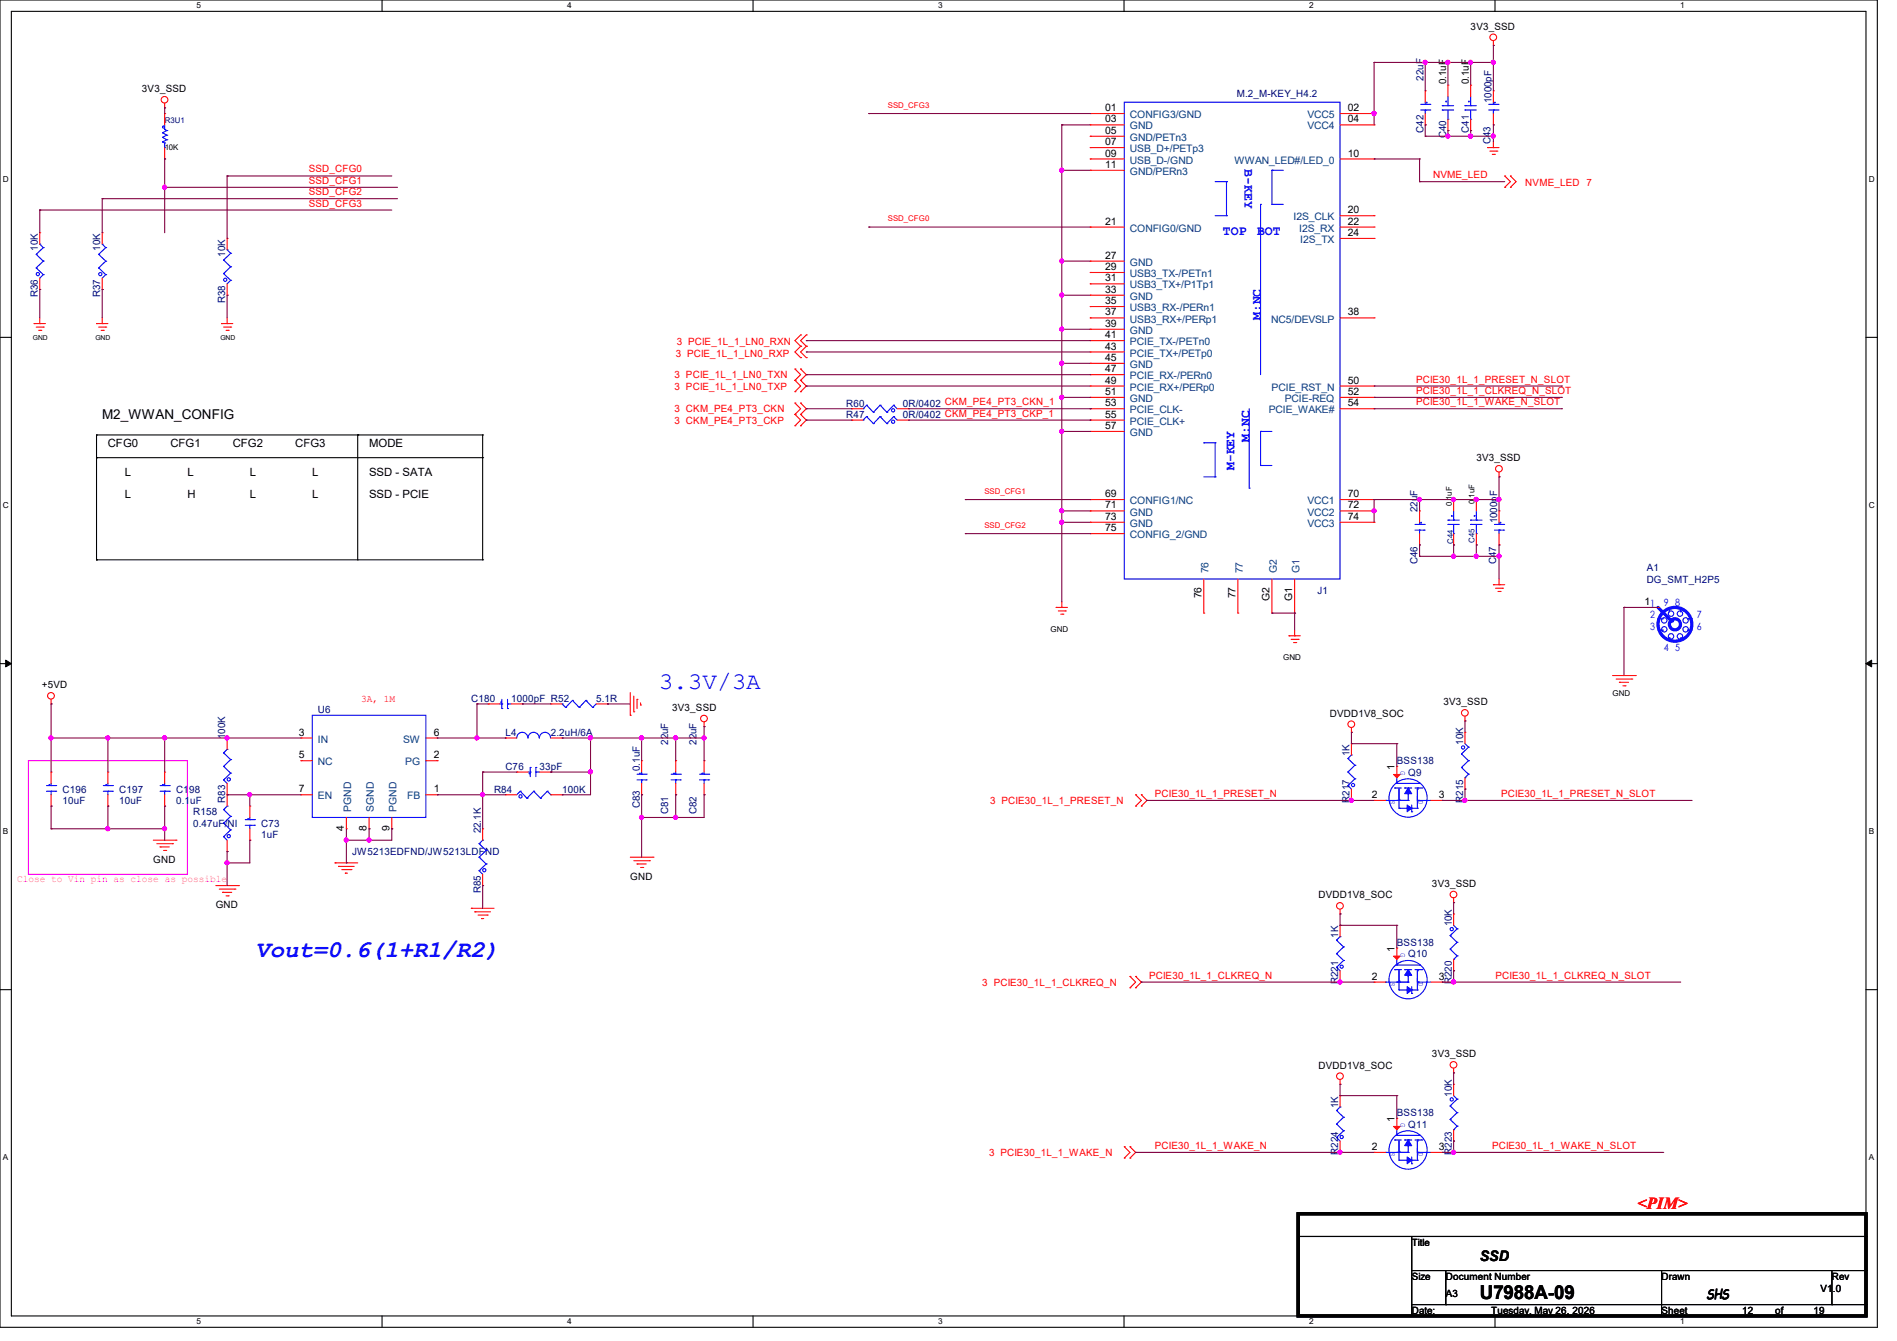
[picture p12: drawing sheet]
<svg xmlns="http://www.w3.org/2000/svg" width="297mm" height="210mm" viewBox="0 0 297 210" stroke-linecap="round" stroke-linejoin="round" font-family="sans-serif">
<defs><g id="words">
<g font-size="3.7" fill="#00f">
<text x="103.1" y="107.9">3.3V/3A</text>
<text x="40" y="149.8">Vout=0.6(1+R1/R2)</text>
</g>
<text font-size="3" x="231.7" y="203.5">U7988A-09</text>
<text font-size="2.6" fill="#f00" x="256.4" y="189.4">&lt;PIM&gt;</text>
<text font-size="2.3" x="231.7" y="197.5">SSD</text>
<g font-size="2.1" fill="#00f">
<text x="194.8" y="26.5" transform="rotate(90 194.8 26.5)">B-KEY</text>
<text x="191.5" y="36.7">TOP</text>
<text x="196.8" y="36.7">BOT</text>
<text x="197.4" y="50.1" transform="rotate(-90 197.4 50.1)">M:NC</text>
<text x="195.6" y="69.2" transform="rotate(-90 195.6 69.2)">M:NC</text>
<text x="193.3" y="73.6" transform="rotate(-90 193.3 73.6)">M-KEY</text>
</g>
<g font-size="2.1">
<text x="16" y="65.6">M2_WWAN_CONFIG</text>
<text x="267.3" y="203.4">SHS</text>
</g>
<g font-size="1.8">
<text x="16.9" y="70.1">CFG0</text>
<text x="26.7" y="70.1">CFG1</text>
<text x="36.4" y="70.1">CFG2</text>
<text x="46.2" y="70.1">CFG3</text>
<text x="57.8" y="70.1">MODE</text>
<text x="19.6" y="74.5">L</text>
<text x="29.3" y="74.5">L</text>
<text x="39.1" y="74.5">L</text>
<text x="48.9" y="74.5">L</text>
<text x="57.8" y="74.5">SSD - SATA</text>
<text x="19.6" y="78.1">L</text>
<text x="29.3" y="78.1">H</text>
<text x="39.1" y="78.1">L</text>
<text x="48.9" y="78.1">L</text>
<text x="57.8" y="78.1">SSD - PCIE</text>
</g>
<g font-size="1.6">
<text x="230.3" y="4.7">3V3_SSD</text>
<text x="22.2" y="14.4">3V3_SSD</text>
<text x="173" y="17.4">01</text>
<text x="211" y="17.4">02</text>
<text x="226.4" y="13.2" transform="rotate(-90 226.4 13.2)">0.1uF</text>
<text x="230" y="13.2" transform="rotate(-90 230 13.2)">0.1uF</text>
<text x="173" y="22.7">07</text>
<text x="173" y="21">05</text>
<text x="173" y="19.2">03</text>
<text x="211" y="19.2">04</text>
<text x="173" y="26.3">11</text>
<text x="173" y="24.5">09</text>
<text x="211" y="24.5">10</text>
<text x="173" y="35.2">21</text>
<text x="211" y="35.2">22</text>
<text x="211" y="33.4">20</text>
<text x="173" y="40.5">27</text>
<text x="211" y="37">24</text>
<text x="173" y="47.6">35</text>
<text x="173" y="45.8">33</text>
<text x="173" y="44.1">31</text>
<text x="173" y="42.3">29</text>
<text x="173" y="53">41</text>
<text x="173" y="51.2">39</text>
<text x="173" y="49.4">37</text>
<text x="211" y="49.4">38</text>
<text x="173" y="58.3">47</text>
<text x="173" y="56.5">45</text>
<text x="173" y="54.7">43</text>
<text x="173" y="65.4">55</text>
<text x="173" y="63.6">53</text>
<text x="173" y="61.8">51</text>
<text x="173" y="60.1">49</text>
<text x="211" y="63.6">54</text>
<text x="211" y="61.8">52</text>
<text x="211" y="60.1">50</text>
<text x="173" y="67.2">57</text>
<text x="173" y="77.9">69</text>
<text x="211" y="77.9">70</text>
<text x="231.1" y="72.2">3V3_SSD</text>
<text x="173" y="83.2">75</text>
<text x="173" y="81.4">73</text>
<text x="173" y="79.6">71</text>
<text x="211" y="81.4">74</text>
<text x="211" y="79.6">72</text>
<text x="188.1" y="93.7" transform="rotate(-90 188.1 93.7)">76</text>
<text x="193.4" y="93.7" transform="rotate(-90 193.4 93.7)">77</text>
<text x="198.8" y="94.1" transform="rotate(-90 198.8 94.1)">G2</text>
<text x="202.3" y="94.1" transform="rotate(-90 202.3 94.1)">G1</text>
<text x="257.5" y="94.7">11</text>
<text x="6.6" y="107.8">+5VD</text>
<text x="105.2" y="111.3">3V3_SSD</text>
<text x="208.2" y="112.2">DVDD1V8_SOC</text>
<text x="226" y="110.4">3V3_SSD</text>
<text x="46.8" y="115.2">3</text>
<text x="46.8" y="118.7">5</text>
<text x="67.9" y="118.7">2</text>
<text x="67.9" y="115.2">6</text>
<text x="46.8" y="124.1">7</text>
<text x="67.9" y="124.1">1</text>
<text x="214.8" y="125">2</text>
<text x="218.3" y="120.6" transform="rotate(-90 218.3 120.6)">1</text>
<text x="225.3" y="125">3</text>
<text x="53.8" y="130.1" transform="rotate(-90 53.8 130.1)">4</text>
<text x="57.4" y="130.1" transform="rotate(-90 57.4 130.1)">8</text>
<text x="61" y="130.1" transform="rotate(-90 61 130.1)">9</text>
<text x="24" y="135.1">GND</text>
<text x="98.7" y="137.8">GND</text>
<text x="33.8" y="142.2">GND</text>
<text x="206.4" y="140.7">DVDD1V8_SOC</text>
<text x="224.2" y="138.9">3V3_SSD</text>
<text x="218.3" y="149" transform="rotate(-90 218.3 149)">1</text>
<text x="214.8" y="153.4">2</text>
<text x="225.3" y="153.4">3</text>
<text x="206.4" y="167.3">DVDD1V8_SOC</text>
<text x="224.2" y="165.6">3V3_SSD</text>
<text x="218.3" y="175.7" transform="rotate(-90 218.3 175.7)">1</text>
<text x="214.8" y="180.1">2</text>
<text x="225.3" y="180.1">3</text>
<text x="221" y="195.1">Title</text>
<text x="221" y="200.4">Size</text>
<text x="226.4" y="200.4">Document Number</text>
<text x="226.4" y="203.1">A3</text>
<text x="260.1" y="200.4">Drawn</text>
<text x="285" y="202.4">V1</text>
<text x="286.8" y="200.4">Rev</text>
<text x="287" y="202.4">.0</text>
<text x="221" y="205.7">Date:</text>
<text x="233.5" y="205.7">Tuesday, May 26, 2026</text>
<text x="260.1" y="205.7">Sheet</text>
<text x="272.8" y="205.7">12</text>
<text x="277.9" y="205.7">of</text>
<text x="283.9" y="205.7">19</text>
</g>
<g font-size="1.6" fill="#000080">
<text x="193.6" y="15.1">M.2_M-KEY_H4.2</text>
<text x="222.8" y="12.6" transform="rotate(-90 222.8 12.6)">22uF</text>
<text x="233.5" y="16.2" transform="rotate(-90 233.5 16.2)">1000pF</text>
<text x="222.8" y="20.8" transform="rotate(-90 222.8 20.8)">C42</text>
<text x="226.4" y="21.7" transform="rotate(-90 226.4 21.7)">C40</text>
<text x="230" y="20.8" transform="rotate(-90 230 20.8)">C41</text>
<text x="233.3" y="22.6" transform="rotate(-90 233.3 22.6)">C43</text>
<text x="5.9" y="39.3" transform="rotate(-90 5.9 39.3)">10K</text>
<text x="15.7" y="39.3" transform="rotate(-90 15.7 39.3)">10K</text>
<text x="35.3" y="40.2" transform="rotate(-90 35.3 40.2)">10K</text>
<text x="5.9" y="46.6" transform="rotate(-90 5.9 46.6)">R36</text>
<text x="15.7" y="46.6" transform="rotate(-90 15.7 46.6)">R37</text>
<text x="35.3" y="47.5" transform="rotate(-90 35.3 47.5)">R38</text>
<text x="132.5" y="65.4">R47</text>
<text x="132.5" y="63.7">R60</text>
<text x="141.4" y="65.4">0R/0402 CKM_PE4_PT3_CKP_1</text>
<text x="141.4" y="63.7">0R/0402 CKM_PE4_PT3_CKN_1</text>
<text x="222" y="80.2" transform="rotate(-90 222 80.2)">22uF</text>
<text x="234.4" y="82" transform="rotate(-90 234.4 82)">1000pF</text>
<text x="222" y="88.3" transform="rotate(-90 222 88.3)">C46</text>
<text x="234.2" y="88.3" transform="rotate(-90 234.2 88.3)">C47</text>
<text x="257.8" y="89.5">A1</text>
<text x="206.2" y="93">J1</text>
<text x="257.8" y="91.2">DG_SMT_H2P5</text>
<text x="49.8" y="111.7">U6</text>
<text x="73.8" y="109.9">C180</text>
<text x="80" y="109.9">1000pF R52</text>
<text x="93.3" y="109.9">5.1R</text>
<text x="35.3" y="115.7" transform="rotate(-90 35.3 115.7)">100K</text>
<text x="79.1" y="115.2">L4</text>
<text x="86.2" y="115.2">2.2uH/6A</text>
<text x="104.6" y="116.6" transform="rotate(-90 104.6 116.6)">22uF</text>
<text x="109.1" y="116.6" transform="rotate(-90 109.1 116.6)">22uF</text>
<text x="211.3" y="118.4" transform="rotate(-90 211.3 118.4)">1K</text>
<text x="218.7" y="119.7">BSS138</text>
<text x="229.1" y="116.6" transform="rotate(-90 229.1 116.6)">10K</text>
<text x="9.8" y="124.1">C196</text>
<text x="9.8" y="125.9">10uF</text>
<text x="18.7" y="124.1">C197</text>
<text x="18.7" y="125.9">10uF</text>
<text x="27.6" y="124.1">C1</text>
<text x="27.6" y="125.9">0.1</text>
<text x="29.6" y="124.1">98</text>
<text x="29.8" y="125.9">uF</text>
<text x="35.3" y="125.7" transform="rotate(-90 35.3 125.7)">R83</text>
<text x="77.3" y="124.1">R84</text>
<text x="79.1" y="120.6">C76</text>
<text x="84.5" y="120.6">33pF</text>
<text x="88" y="124.1">100K</text>
<text x="100.2" y="120.7" transform="rotate(-90 100.2 120.7)">0.1uF</text>
<text x="211.3" y="125.7" transform="rotate(-90 211.3 125.7)">R217</text>
<text x="220.5" y="121.5">Q9</text>
<text x="229.1" y="125.7" transform="rotate(-90 229.1 125.7)">R215</text>
<text x="30.2" y="127.7">R158</text>
<text x="30.2" y="129.5">0.47uF/NI</text>
<text x="40.9" y="129.5">C73</text>
<text x="40.9" y="131.2">1uF</text>
<text x="75.3" y="130.5" transform="rotate(-90 75.3 130.5)">22.1K</text>
<text x="100.2" y="126.6" transform="rotate(-90 100.2 126.6)">C83</text>
<text x="104.6" y="127.5" transform="rotate(-90 104.6 127.5)">C81</text>
<text x="109.1" y="127.5" transform="rotate(-90 109.1 127.5)">C82</text>
<text x="55.1" y="133.9">JW5213EDFND/JW5213LDFND</text>
<text x="75.3" y="139.9" transform="rotate(-90 75.3 139.9)">R85</text>
<text x="209.5" y="146.9" transform="rotate(-90 209.5 146.9)">1K</text>
<text x="218.7" y="148.1">BSS138</text>
<text x="220.5" y="149.9">Q10</text>
<text x="227.3" y="145.1" transform="rotate(-90 227.3 145.1)">10K</text>
<text x="209.5" y="154.1" transform="rotate(-90 209.5 154.1)">R221</text>
<text x="227.3" y="154.1" transform="rotate(-90 227.3 154.1)">R220</text>
<text x="209.5" y="173.5" transform="rotate(-90 209.5 173.5)">1K</text>
<text x="227.3" y="171.7" transform="rotate(-90 227.3 171.7)">10K</text>
<text x="218.7" y="174.8">BSS138</text>
<text x="220.5" y="176.6">Q11</text>
<text x="209.5" y="180.8" transform="rotate(-90 209.5 180.8)">R224</text>
<text x="227.3" y="180.8" transform="rotate(-90 227.3 180.8)">R223</text>
</g>
<g font-size="1.6" fill="#004080">
<text x="176.9" y="23.8">USB_D+/PETp3</text>
<text x="176.9" y="22.1">GND/PETn3</text>
<text x="176.9" y="20.3">GND</text>
<text x="176.9" y="18.5">CONFIG3/GND</text>
<text x="204.7" y="20.3">VCC4</text>
<text x="204.7" y="18.5">VCC5</text>
<text x="176.9" y="27.4">GND/PERn3</text>
<text x="176.9" y="25.6">USB_D-/GND</text>
<text x="193.3" y="25.6">WWAN_LED#/LED_0</text>
<text x="202.5" y="34.5">I2S_CLK</text>
<text x="176.9" y="41.6">GND</text>
<text x="176.9" y="36.3">CONFIG0/GND</text>
<text x="203.4" y="36.3">I2S_RX</text>
<text x="203.6" y="38.1">I2S_TX</text>
<text x="176.9" y="46.9">GND</text>
<text x="176.9" y="45.2">USB3_TX+/P1Tp1</text>
<text x="176.9" y="43.4">USB3_TX-/PETn1</text>
<text x="176.9" y="52.3">GND</text>
<text x="176.9" y="50.5">USB3_RX+/PERp1</text>
<text x="176.9" y="48.7">USB3_RX-/PERn1</text>
<text x="199" y="50.5">NC5/DEVSLP</text>
<text x="176.9" y="59.4">PCIE_RX-/PERn0</text>
<text x="176.9" y="57.6">GND</text>
<text x="176.9" y="55.8">PCIE_TX+/PETp0</text>
<text x="176.9" y="54.1">PCIE_TX-/PETn0</text>
<text x="176.9" y="64.7">PCIE_CLK-</text>
<text x="176.9" y="62.9">GND</text>
<text x="176.9" y="61.2">PCIE_RX+/PERp0</text>
<text x="198.6" y="64.7">PCIE_WAKE#</text>
<text x="199.1" y="61.2">PCIE_RST_N</text>
<text x="201.2" y="62.9">PCIE-REQ</text>
<text x="176.9" y="68.3">GND</text>
<text x="176.9" y="66.5">PCIE_CLK+</text>
<text x="176.9" y="82.5">GND</text>
<text x="176.9" y="80.7">GND</text>
<text x="176.9" y="79">CONFIG1/NC</text>
<text x="204.7" y="82.5">VCC3</text>
<text x="204.7" y="80.7">VCC2</text>
<text x="204.7" y="79">VCC1</text>
<text x="176.9" y="84.3">CONFIG_2/GND</text>
<text x="189.2" y="89.8" transform="rotate(-90 189.2 89.8)">76</text>
<text x="194.6" y="89.8" transform="rotate(-90 194.6 89.8)">77</text>
<text x="199.9" y="89.8" transform="rotate(-90 199.9 89.8)">G2</text>
<text x="203.5" y="89.8" transform="rotate(-90 203.5 89.8)">G1</text>
<text x="49.8" y="116.3">IN</text>
<text x="49.8" y="119.8">NC</text>
<text x="63.1" y="116.3">SW</text>
<text x="63.5" y="119.8">PG</text>
<text x="49.8" y="125.2">EN</text>
<text x="63.8" y="125.2">FB</text>
<text x="55" y="127.1" transform="rotate(-90 55 127.1)">PGND</text>
<text x="58.5" y="127.1" transform="rotate(-90 58.5 127.1)">SGND</text>
<text x="62.1" y="127.1" transform="rotate(-90 62.1 127.1)">PGND</text>
</g>
<g font-size="1.6" fill="#f00">
<text x="48.3" y="27">SSD_CFG0</text>
<text x="48.3" y="28.8">SSD_CFG1</text>
<text x="224.4" y="27.9">NVME_LED</text>
<text x="238.8" y="29.2">NVME_LED 7</text>
<text x="48.3" y="30.6">SSD_CFG2</text>
<text x="48.3" y="32.3">SSD_CFG3</text>
<text x="105.6" y="59.2">3 PCIE_1L_1_LN0_TXN</text>
<text x="105.8" y="55.8">3 PCIE_1L_1_LN0_RXP</text>
<text x="106" y="54.1">3 PCIE_1L_1_LN0_RXN</text>
<text x="221.7" y="59.9">PCIE30_1L_1_PRESET_N_SLOT</text>
<text x="105.6" y="61">3 PCIE_1L_1_LN0_TXP</text>
<text x="105.6" y="64.6">3 CKM_PE4_PT3_CKN</text>
<text x="221.7" y="61.7">PCIE30_1L_1_CLKREQ_N_SLOT</text>
<text x="221.7" y="63.5">PCIE30_1L_1_WAKE_N_SLOT</text>
<text x="105.6" y="66.3">3 CKM_PE4_PT3_CKP</text>
<text x="56.6" y="109.9">3A, 1M</text>
<text x="155" y="125.9">3 PCIE30_1L_1_PRESET_N</text>
<text x="180.8" y="124.8">PCIE30_1L_1_PRESET_N</text>
<text x="235" y="124.8">PCIE30_1L_1_PRESET_N_SLOT</text>
<text x="153.8" y="154.3">3 PCIE30_1L_1_CLKREQ_N</text>
<text x="179.9" y="153.2">PCIE30_1L_1_CLKREQ_N</text>
<text x="234.1" y="153.2">PCIE30_1L_1_CLKREQ_N_SLOT</text>
<text x="180.8" y="179.9">PCIE30_1L_1_WAKE_N</text>
<text x="233.6" y="179.9">PCIE30_1L_1_WAKE_N_SLOT</text>
<text x="154.9" y="181">3 PCIE30_1L_1_WAKE_N</text>
</g>
<g font-size="1.6" fill="#00f">
<text x="260.5" y="94.9">9</text>
<text x="262.3" y="94.9">8</text>
<text x="258.4" y="96.8">2</text>
<text x="258.4" y="98.6">3</text>
<text x="260.5" y="102">4</text>
<text x="262.3" y="102">5</text>
<text x="265.6" y="98.6">6</text>
<text x="265.6" y="96.8">7</text>
</g>
<text font-size="1.6" fill="#f0f" x="2.7" y="138.1">Close to Vin pin as close as possible</text>
<g font-size="1.3">
<text x="30.8" y="1.3">5</text>
<text x="88.8" y="1.3">4</text>
<text x="146.9" y="1.3">3</text>
<text x="205" y="1.3">2</text>
<text x="263.1" y="1.3">1</text>
<text x=".5" y="28.4">D</text>
<text x="292.6" y="28.4">D</text>
<text x=".5" y="79.5">C</text>
<text x="292.6" y="79.5">C</text>
<text x="164.5" y="98.9">GND</text>
<text x="200.9" y="103.4">GND</text>
<text x="252.5" y="109.1">GND</text>
<text x=".5" y="130.6">B</text>
<text x="292.6" y="130.6">B</text>
<text x=".5" y="181.7">A</text>
<text x="292.6" y="181.7">A</text>
<text x="30.8" y="207.4">5</text>
<text x="88.8" y="207.4">4</text>
<text x="146.9" y="207.4">3</text>
<text x="205" y="207.4">2</text>
<text x="263.1" y="207.4">1</text>
</g>
<g font-size="1.2" fill="#f00">
<text x="139" y="16.9">SSD_CFG3</text>
<text x="139" y="34.7">SSD_CFG0</text>
<text x="154.1" y="77.3">SSD_CFG1</text>
<text x="154.1" y="82.7">SSD_CFG2</text>
</g>
<g font-size="1.2" fill="#000080">
<text x="25.8" y="19.3">R3U1</text>
<text x="227.5" y="85.2" transform="rotate(-90 227.5 85.2)">C44</text>
<text x="230.8" y="85" transform="rotate(-90 230.8 85)">C45</text>
</g>
<g font-size="1.2">
<text x="25.8" y="23.5">10K</text>
<text x="230.8" y="77.9" transform="rotate(-90 230.8 77.9)">1uF</text>
<text x="227.3" y="79.3" transform="rotate(-90 227.3 79.3)">0.1uF</text>
<text x="230.8" y="79" transform="rotate(-90 230.8 79)">0.</text>
</g>
<g font-size="1.2" fill="#00f">
<text x="217.6" y="125.3" transform="rotate(90 217.6 125.3)">S</text>
<text x="219.2" y="120.7" transform="rotate(90 219.2 120.7)">G</text>
<text x="222.1" y="125.3" transform="rotate(90 222.1 125.3)">D</text>
<text x="219.2" y="149.2" transform="rotate(90 219.2 149.2)">G</text>
<text x="217.6" y="153.8" transform="rotate(90 217.6 153.8)">S</text>
<text x="222.1" y="153.8" transform="rotate(90 222.1 153.8)">D</text>
<text x="219.2" y="175.9" transform="rotate(90 219.2 175.9)">G</text>
<text x="217.6" y="180.5" transform="rotate(90 217.6 180.5)">S</text>
<text x="222.1" y="180.5" transform="rotate(90 222.1 180.5)">D</text>
</g>
<g font-size="1.1">
<text x="5.2" y="53.3">GND</text>
<text x="14.9" y="53.3">GND</text>
<text x="34.5" y="53.3">GND</text>
</g>
</g></defs>
<g fill="none" stroke="#000" stroke-width=".17">
<path d="M0 0h293.9v207.9h-293.9zM1.8 1.8h290.3v204.3h-290.3zM59.8 0v1.8M117.9 0v1.8M176 0v1.8M234.1 0v1.8M0 52.8h1.8M292.1 52.8h1.8M15.1 68.1h.1M15.1 71.7h.1M15.1 68.1h60.5M15.1 68.1v19.6"/>
<path d="M15.1 71.7h60.5M56 68.1h.1M56 68.1v19.6M75.6 68.1h.1M75.6 71.7h.1M75.6 68.1v19.6M15.1 87.7h.1M15.1 87.7h60.5M75.6 87.7h.1M0 103.9h1.8M292.1 103.9h1.8M0 155h1.8"/>
<path d="M292.1 155h1.8M203.2 193.6h88.9M221 193.6v12.5M221 199h71.1M226.4 199v5.3M260.1 199v7.1M286.8 199v5.3M292.1 193.6h.1M292.1 199h.1M59.8 206.1v1.8M117.9 206.1v1.8M176 206.1v1.8"/>
<path d="M221 206.1h.1M221 204.3h71.1M226.4 204.3h.1M234.1 206.1v1.8M260.1 206.1h.1M286.8 204.3h.1M292.1 204.3h.1"/>
</g>
<path d="M.9 103.4l.9 .5-.9 .5zM292.1 103.9l.9-.5v1z" fill="#000"/>
<path d="M.9 103.4l.9 .5-.9 .5zM292.1 103.9l.9-.5v1z" fill="none" stroke="#000" stroke-width=".16"/>
<path d="M4.4 119.1h24.9v17.8h-24.9z" fill="none" stroke="#f0f" stroke-width=".17"/>
<g fill="none" stroke="#f00" stroke-width=".17">
<path d="M25.8 16.9h.1M25.8 16.2v.7M233.8 7.1h.1M233.8 6.4v.7M232.9 23.1h.1M232.9 23.1h1.8M233.3 23.7h1.1M233.6 24.2h.4M233.8 23.1h.1M233.8 22.2v.9M234 24.2h.1M234.4 23.7h.1"/>
<path d="M235.6 27.6h.1M235.6 29.3h.1M235.6 27.6l.9 .8-.9 .9M236.5 27.6h.1M236.5 29.3h.1M236.5 27.6l.9 .8-.9 .9M5.3 50.7h.1M5.3 50.7h1.8M5.7 51.2h1.1M6.1 51.7h.3M6.2 50.7h.1M6.2 49.8v.9"/>
<path d="M6.4 51.7h.1M6.8 51.2h.1M15.1 50.7h.1M15.1 50.7h1.8M15.5 51.2h1.1M15.8 51.7h.4M16 50.7h.1M16 49.8v.9M16.2 51.7h.1M16.6 51.2h.1M34.7 50.7h.1M34.7 50.7h1.7"/>
<path d="M35 51.2h1.1M35.4 51.7h.3M35.6 50.7h.1M35.6 49.8v.9M35.7 51.7h.1M36.1 51.2h.1M124.5 59.6h.1M124.5 57.8h.1M124.5 57.8l.8 .9-.8 .9M124.5 59.6l.8 .9-.8 .8M125.3 52.5h.1M125.3 54.2h.1"/>
<path d="M125.3 56h.1M125.3 57.8h.1M125.3 59.6h.1M125.3 52.5l-.8 .8 .8 .9M125.3 54.2l-.8 .9 .8 .9M125.3 57.8l.9 .9-.9 .9M125.3 59.6l.9 .9-.9 .8M126.2 52.5h.1M126.2 54.2h.1M126.2 56h.1M126.2 52.5l-.9 .8 .9 .9M126.2 54.2l-.9 .9 .9 .9"/>
<path d="M124.5 61.3h.1M124.5 64.9h.1M124.5 63.1h.1M124.5 66.7h.1M124.5 63.1l.8 .9-.8 .9M124.5 64.9l.8 .9-.8 .9M125.3 61.3h.1M125.3 63.1h.1M125.3 64.9h.1M125.3 66.7h.1M125.3 63.1l.9 .9-.9 .9M125.3 64.9l.9 .9-.9 .9"/>
<path d="M234.7 74.7h.1M234.7 74v.7M165.4 95.1h.1M165.4 95.1h1.7M165.7 95.7h1.1M166.1 96.2h.3M166.2 95.1h.1M166.2 94.2v.9M166.4 96.2h.1M166.8 95.7h.1M201.8 99.6h.1M201.8 99.6h1.8"/>
<path d="M202.7 99.6h.1M202.7 98.7v.9M233.8 91.6h.1M233.8 91.6h1.8M234.1 92.1h1.1M234.5 92.6h.4M234.7 91.6h.1M234.7 90.7v.9M234.9 92.6h.1M235.2 92.1h.1M8 110.2h.1M8 109.5v.7"/>
<path d="M98.7 112h.1M98.7 108.5v3.5M99.2 111.5h.1M99.2 109v2.5M99.7 109.5h.1M99.7 109.5v1.5M100.3 110.4h.1M100.3 110.1v.3M110.2 113.8h.1M110.2 113.1v.7M202.1 100.1h1.1M202.5 100.6h.4"/>
<path d="M202.9 100.6h.1M203.2 100.1h.1M211.6 114.7h.1M211.6 114v.7M229.4 112.9h.1M229.4 112.2v.7M252.5 105.8h3.5M253 106.3h2.5M253.5 106.8h.1M253.5 106.8h1.5M254.1 107.4h.3M254.4 107.4h.1"/>
<path d="M255.5 106.3h.1M256 105.8h.1M24 131.6h3.6M24.6 132.1h2.4M25.1 132.6h.1M25.1 132.6h1.4M25.6 133.2h.4M26 133.2h.1M27 132.1h.1M27.6 131.6h.1M33.8 138.7h3.5M34.3 139.2h2.5"/>
<path d="M34.8 139.7h.1M34.8 139.7h1.5M36.8 139.2h.1M37.3 138.7h.1M52.5 135.1h.1M52.5 135.1h3.5M53 135.7h.1M53 135.7h2.5M53.5 136.2h1.4M54.1 136.7h.1M54.1 136.7h.3M54.9 136.2h.1"/>
<path d="M98.7 134.2h3.5M99.2 134.8h2.5M99.7 135.3h.1M99.7 135.3h1.5M100.3 135.8h.3M100.6 135.8h.1M101.7 134.8h.1M102.2 134.2h.1M177.8 126.2h.1M177.8 124.5h.1M177.8 124.5l.9 .8-.9 .9M178.7 124.5h.1"/>
<path d="M178.7 126.2h.1M178.7 124.5l.9 .8-.9 .9M35.4 140.3h.3M35.7 140.3h.1M73.8 142.2h.1M73.8 142.2h3.5M74.3 142.8h.1M74.3 142.8h2.5M74.8 143.3h1.5M75.4 143.8h.1M75.4 143.8h.3M76.3 143.3h.1"/>
<path d="M176.9 154.7h.1M176.9 152.9h.1M176.9 152.9l.9 .9-.9 .9M177.8 152.9h.1M177.8 154.7h.1M177.8 152.9l.9 .9-.9 .9M209.8 143.1h.1M209.8 142.4v.7M227.6 141.4h.1M227.6 140.6v.8M176 179.6h.1M176 179.6l.9 .9-.9 .9"/>
<path d="M176.9 179.6h.1M176.9 179.6l.9 .9-.9 .9M209.8 169.8h.1M209.8 169.1v.7M227.6 168h.1M227.6 167.3v.7M176 181.4h.1M176.9 181.4h.1"/>
<circle cx="25.8" cy="15.6" r=".52"/>
<circle cx="233.8" cy="5.8" r=".52"/>
<circle cx="234.7" cy="73.4" r=".52"/>
<circle cx="8" cy="109" r=".52"/>
<circle cx="110.2" cy="112.5" r=".52"/>
<circle cx="211.6" cy="113.4" r=".52"/>
<circle cx="229.4" cy="111.6" r=".52"/>
<circle cx="209.8" cy="141.9" r=".52"/>
<circle cx="227.6" cy="140.1" r=".52"/>
<circle cx="209.8" cy="168.5" r=".52"/>
<circle cx="227.6" cy="166.8" r=".52"/>
</g>
<path d="M203.2 190.1h88.9v16h-88.9z" fill="none" stroke="#000" stroke-width=".51"/>
<g fill="none" stroke="#00f" stroke-width=".17">
<path d="M216.9 125.3h.1M216.9 125.3h3.6M218.7 125.3h.1M218.7 122.7h3.5M219 125.2h.1M219 125.3h.1M219 123.4v1.9M220.5 123.4h.1M220.5 123.4v1.1M221.9 125.3h.1M221.9 123.6h.1M221.9 123.4h.1"/>
<path d="M221.9 126.6h.1M221.9 125.3h2.1M221.9 123.4v3.2M222.2 122.7h.1"/>
</g>
<path d="M220.5 123.4l.5 .9h-1.1z" fill="#00f"/>
<path d="M220.5 123.4l.5 .9h-1.1z" fill="none" stroke="#00f" stroke-width=".17"/>
<path d="M220.3 126.1l.7 .5-.7 .5z" fill-rule="evenodd" fill="#00f"/>
<g fill="none" stroke="#00f" stroke-width=".17">
<path d="M218.4 123.4h.1M218.4 123.4h1M218.7 122.7h.1M218.7 121.8v.9M219 126.6h.1M219 125.3h.1M219 126.6h1.3M219 125.3v1.3M219.9 123.4h.1M219.9 123.4h1.1M220.3 126.1l.7 .5-.7 .5zM220.5 125.3h.1"/>
<path d="M220.5 124.3v1M221 126.6h.1M221 127.1h.1M221 126.6h.9M221 126.1v1M221.5 123.4h1.1M222.6 123.4h.1"/>
<circle cx="220.4" cy="125" r="2.99"/>
</g>
<path d="M218.2 121.3h1l-.5 .5z" fill="#f00"/>
<g fill="none" stroke="#f00" stroke-width=".17">
<path d="M170.7 19.6h.1M170.7 17.8h.1M170.7 19.6h5.3M170.7 17.8h5.3M209.8 19.6h5.3M209.8 17.8h5.3M215.1 19.6h.1M215.1 17.8h.1M6.2 36.4h.1M6.2 36.4v1.8M16 36.4h.1M16 36.4v1.8"/>
<path d="M170.7 35.6h.1M170.7 26.7h.1M170.7 24.9h.1M170.7 23.1h.1M170.7 21.3h.1M170.7 35.6h5.3M170.7 26.7h5.3M170.7 24.9h5.3M170.7 23.1h5.3M170.7 21.3h5.3M209.8 35.6h5.3M209.8 24.9h5.3"/>
<path d="M209.8 37.3h5.3M209.8 33.8h5.3M215.1 37.3h.1M215.1 35.6h.1M215.1 33.8h.1M215.1 24.9h.1M6.2 45.3h.1M6.2 43.6v1.7M16 45.3h.1M16 43.6v1.7M170.7 58.7h.1M170.7 56.9h.1"/>
<path d="M170.7 55.1h.1M170.7 53.3h.1M170.7 51.6h.1M170.7 49.8h.1M170.7 48h.1M170.7 46.2h.1M170.7 44.4h.1M170.7 42.7h.1M170.7 40.9h.1M170.7 58.7h5.3M170.7 56.9h5.3M170.7 55.1h5.3"/>
<path d="M170.7 53.3h5.3M170.7 51.6h5.3M170.7 49.8h5.3M170.7 48h5.3M170.7 46.2h5.3M170.7 44.4h5.3M170.7 42.7h5.3M170.7 40.9h5.3M209.8 49.8h5.3M215.1 49.8h.1M133.3 65.8h.1M133.3 65.8h1.8"/>
<path d="M140.5 65.8h1.7M142.2 65.8h.1M170.7 78.2h.1M170.7 67.6h.1M170.7 65.8h.1M170.7 64h.1M170.7 62.2h.1M170.7 60.5h.1M170.7 78.2h5.3M170.7 67.6h5.3M170.7 65.8h5.3M170.7 64h5.3"/>
<path d="M170.7 62.2h5.3M170.7 60.5h5.3M209.8 78.2h5.3M209.8 64h5.3M209.8 62.2h5.3M209.8 60.5h5.3M215.1 78.2h.1M215.1 64h.1M215.1 62.2h.1M215.1 60.5h.1M170.7 83.6h.1M170.7 81.8h.1"/>
<path d="M170.7 80h.1M170.7 83.6h5.3M170.7 81.8h5.3M170.7 80h5.3M188.5 96h.1M188.5 90.7v5.3M193.8 96h.1M193.8 90.7v5.3M199.1 96h.1M199.1 90.7v5.3M202.7 96h.1M202.7 90.7v5.3"/>
<path d="M209.8 81.8h5.3M209.8 80h5.3M215.1 81.8h.1M215.1 80h.1M35.6 115.6h.1M35.6 115.6v1.7M76.5 110.2h.1M76.5 110.2h1.7M79.1 115.6h.1M79.1 115.6h1.8M80 110.2h1.8M81.8 110.2h.1"/>
<path d="M86.2 110.2h.1M86.2 115.6h1.8M86.2 110.2h1.8M88 115.6h.1M93.3 110.2h1.8M95.1 110.2h.1M100.5 119.1h.1M100.5 119.1v1.8M105.8 119.1h.1M105.8 119.1v1.8M8 120.9h.1M8 126.2h.1"/>
<path d="M8 120.9v1.8M8 124.5v1.7M16.9 120.9h.1M16.9 126.2h.1M16.9 120.9v1.8M16.9 124.5v1.7M25.8 120.9h.1M25.8 126.2h.1M25.8 120.9v1.8M25.8 124.5v1.7M35.6 124.5h.1M35.6 122.7v1.8"/>
<path d="M80.9 120.9h.1M80.9 120.9h1.8M84.5 120.9h1.7M86.2 120.9h.1M100.5 124.5h.1M100.5 122.7v1.8M105.8 124.5h.1M105.8 122.7v1.8M215.1 125.3h.1M215.1 125.3h1.8M218.2 121.3h1l-.5 .5zM218.7 120h.1"/>
<path d="M218.7 120v1.8M224 125.3h1.8M225.8 125.3h.1M209.8 171.6h.1M209.8 171.6v1.8M209.8 178.7v1.8M227.6 169.8h.1M227.6 178.7h.1M227.6 169.8v1.8M227.6 176.9v1.8M209.8 180.5h.1"/>
</g>
<g fill="none" stroke="#00f" stroke-width=".17">
<path d="M176 16h33.8v74.7h-33.8zM5.7 39.8h.1M5.7 39.8l1.1 1.1M6.2 38.2h.1M6.2 38.2l.6 .6M6.8 38.8h.1M6.8 38.8l-1.1 1M15.5 39.8h.1M15.5 39.8l1.1 1.1M16 38.2h.1M16 38.2l.6 .6M16.6 38.8h.1"/>
<path d="M16.6 38.8l-1.1 1M190.2 33.8h1.8M190.2 28.4h1.8M192 33.8h.1M192 28.4h.1M192 28.4v5.4M197.4 32h.1M197.4 32v26.7M199.1 32h.1M199.1 26.7h.1M199.1 32h1.8M199.1 26.7v5.3"/>
<path d="M199.1 26.7h1.8M5.7 42h.1M5.7 42l1.1 1M6.8 43h.1M6.8 40.9h.1M6.8 43l-.6 .6M6.8 40.9l-1.1 1.1M15.5 42h.1M15.5 42l1.1 1M16.6 43h.1M16.6 40.9h.1M16.6 43l-.6 .6"/>
<path d="M16.6 40.9l-1.1 1.1M135.1 65.8h.1M135.7 65.2h.1M135.7 65.2l1 1.1M135.7 65.2l-.6 .6M136.7 66.3h.1M137.8 65.2h.1M137.8 65.2l1.1 1.1M137.8 65.2l-1.1 1.1M138.9 66.3h.1M139.9 65.2h.1M139.9 65.2l.6 .6"/>
<path d="M139.9 65.2l-1 1.1M188.5 69.3h.1M188.5 74.7h1.7M188.5 69.3h1.7M190.2 74.7h.1M190.2 69.3h.1M190.2 69.3v5.4M195.6 76.5h.1M195.6 64v12.5M197.4 72.9h.1M197.4 67.6h.1M197.4 72.9h1.7"/>
<path d="M197.4 67.6v5.3M197.4 67.6h1.7M35 117.9h.1M35 117.9l1.1 1.1M35.6 117.3h.1M35.6 117.3l-.6 .6M36.1 119h.1M36.1 119l-1.1 1M78.2 110.2h.4M78.6 110.2h.1M78.6 111h.1M78.6 109.5v1.5"/>
<path d="M79.5 111h.1M79.5 110.2h.1M79.5 110.2h.5M79.5 109.5v1.5M80.9 115.6a.87 .87 0 0 1 .9-.9 .87 .87 0 0 1 .8 .9M82.7 115.6a.87 .87 0 0 1 .8-.9 .87 .87 0 0 1 .9 .9M84.5 115.6a.87 .87 0 0 1 .8-.9 .87 .87 0 0 1 .9 .9M88 110.2h.1M88 110.2l.6 .6M88.6 110.8h.1M89.6 109.7h.1M89.6 109.7l1.1 1.1"/>
<path d="M89.6 109.7l-1 1.1M90.7 110.8h.1M91.7 109.7h.1M91.7 109.7l1.1 1.1M91.7 109.7l-1 1.1M92.8 110.8h.1M93.3 110.2l-.5 .6M7.3 123.9h1.4M7.3 123h1.4M8 123h.1M8 123.9h.1M8 122.7v.3"/>
<path d="M8 123.9v.6M8.7 123.9h.1M8.7 123h.1M16.2 123.9h1.4M16.2 123h1.4M16.9 123h.1M16.9 123.9h.1M16.9 122.7v.3M16.9 123.9v.6M17.6 123.9h.1M17.6 123h.1M25.1 123.9h1.4"/>
<path d="M25.1 123h1.4M25.8 123h.1M25.8 123.9h.1M25.8 122.7v.3M25.8 123.9v.6M26.5 123.9h.1M26.5 123h.1M35 122.1h.1M35 120h.1M35 122.1l.6 .6M35 120l1.1 1.1M36.1 121.1h.1"/>
<path d="M36.1 121.1l-1.1 1M82.7 120.9h.3M83 120.9h.1M83 120.2h.1M83 120.2v1.4M83.9 120.2h.1M83.9 120.9h.1M83.9 120.9h.6M83.9 120.2v1.4M99.7 122.1h1.5M99.7 121.2h1.5M100.5 121.2h.1"/>
<path d="M100.5 122.1h.1M100.5 120.9v.3M100.5 122.1v.6M101.2 122.1h.1M101.2 121.2h.1M105.1 122.1h1.4M105.1 121.2h1.4M105.8 121.2h.1M105.8 122.1h.1M105.8 120.9v.3M105.8 122.1v.6M106.5 122.1h.1"/>
<path d="M106.5 121.2h.1M209.3 178.1h.1M209.3 176h.1M209.3 173.9h.1M209.3 178.1l.5 .6M209.3 176l1.1 1.1M209.3 173.9l1.1 1.1M209.8 173.4h.1M209.8 173.4l-.5 .5M210.4 177.1h.1M210.4 175h.1M210.4 177.1l-1.1 1"/>
<path d="M210.4 175l-1.1 1M227 173.2h.1M227 175.3h.1M227 173.2l1.1 1M227 175.3l1.1 1.1M227.6 176.9h.1M227.6 171.6l.5 .5M228.1 172.1h.1M228.1 174.2h.1M228.1 176.4h.1M228.1 172.1l-1.1 1.1M228.1 174.2l-1.1 1.1"/>
<path d="M228.1 176.4l-.5 .5"/>
<circle cx="5.9" cy="42.9" r=".25"/>
<circle cx="15.7" cy="42.9" r=".25"/>
<circle cx="139.8" cy="66" r=".25"/>
<circle cx="78.5" cy="110" r=".06"/>
<circle cx="7.7" cy="122.9" r=".06"/>
<circle cx="16.6" cy="122.9" r=".06"/>
<circle cx="25.5" cy="122.9" r=".06"/>
<circle cx="35.8" cy="122" r=".25"/>
<circle cx="82.9" cy="121.1" r=".06"/>
<circle cx="100.2" cy="121.1" r=".06"/>
<circle cx="105.5" cy="121.1" r=".06"/>
<circle cx="210.1" cy="178.1" r=".25"/>
<circle cx="227.3" cy="172.2" r=".25"/>
</g>
<path d="M259.6 95.1l2.1 2.1" fill="none" stroke="#00f" stroke-width=".51"/>
<circle cx="261.7" cy="97.2" r=".25" fill="#00f"/>
<g fill="none" stroke="#00f" stroke-width=".17">
<path d="M259.6 96.9h.7M259.6 98.7h.7M260.3 96.9h.1M260.3 98.7h.1M261.4 99.9h.1M261.4 95.1h.1M261.4 95.1v.7M261.4 99.9v.6M263.1 99.9h.1M263.1 95.1h.1M263.1 95.1v.7M263.1 99.9v.6"/>
<path d="M264.2 98.7h.1M264.2 96.9h.1M264.2 96.9h.7M264.2 98.7h.7M218.7 177.8h3.5M219 178.5v2M220.5 178.5h.1M220.5 178.5v1.1M221.9 178.7h.1M221.9 178.5h.1M221.9 178.5v3.2M222.2 177.8h.1"/>
<path d="M216.9 180.5h.1M216.9 180.5h3.6M218.7 180.5h.1M219 180.3h.1M219 180.5h.1M221.9 180.5h.1M221.9 181.7h.1M221.9 180.5h2.1"/>
<circle cx="260.6" cy="97.2" r=".42"/>
<circle cx="260.6" cy="98.6" r=".42"/>
<circle cx="261.6" cy="99.7" r=".42"/>
<circle cx="261.6" cy="96.1" r=".42"/>
<circle cx="263" cy="96.1" r=".42"/>
<circle cx="263" cy="99.7" r=".42"/>
<circle cx="263.9" cy="97.2" r=".42"/>
<circle cx="263.9" cy="98.6" r=".42"/>
</g>
<g fill="none" stroke="#00f" stroke-width=".51">
<circle cx="262.2" cy="97.8" r="2.65"/>
<circle cx="262.2" cy="97.8" r=".87"/>
</g>
<path d="M259.6 95.1h.1" fill="none" stroke="#f00" stroke-width=".17"/>
<path d="M220.5 178.5l.5 .9h-1.1z" fill="#00f"/>
<path d="M220.5 178.5l.5 .9h-1.1z" fill="none" stroke="#00f" stroke-width=".17"/>
<path d="M220.3 181.2l.7 .5-.7 .5z" fill-rule="evenodd" fill="#00f"/>
<g fill="none" stroke="#00f" stroke-width=".17">
<path d="M218.4 178.5h.1M218.4 178.5h1M218.7 177.8h.1M218.7 176.9v.9M219.9 178.5h.1M219.9 178.5h1.1M220.5 179.4v1.1M221.5 178.5h1.1M222.6 178.5h.1M219 181.7h.1M219 180.5h.1M219 181.7h1.3"/>
<path d="M219 180.5v1.2M220.3 181.2l.7 .5-.7 .5zM220.5 180.5h.1M221 181.7h.1M221 182.2h.1M221 181.7h.9M221 181.2v1"/>
<circle cx="220.4" cy="180.1" r="2.99"/>
</g>
<path d="M218.2 176.4h1l-.5 .5z" fill="#f00"/>
<g fill="none" stroke="#f00" stroke-width=".17">
<path d="M25.8 17.8h.1M25.8 17.8v1.8M223.1 14.2h.1M223.1 19.6h.1M223.1 14.2v1.8M223.1 17.8v1.8M226.7 13.3h.1M226.7 13.3v1.8M226.7 18.7v1.7M230.3 13.3h.1M230.3 13.3v1.8M230.3 18.7v1.7"/>
<path d="M233.8 14.2h.1M233.8 19.6h.1M233.8 14.2v1.8M233.8 17.8v1.8M25.8 24.9h.1M25.8 23.1v1.8M35.6 37.3h.1M35.6 37.3v1.8M226.7 20.4h.1M230.3 20.4h.1M35.6 46.2h.1M35.6 44.4v1.8"/>
<path d="M133.3 64h.1M133.3 64h1.8M140.5 64h1.7M142.2 64h.1M227.6 78.2h.1M227.6 78.2v1.8M227.6 85.3h.1M227.6 83.6v1.7M47.1 115.6h.1M47.1 119.1h.1M47.1 115.6h1.8M47.1 119.1h1.8"/>
<path d="M66.7 115.6h1.8M66.7 119.1h1.8M68.5 119.1h.1M68.5 115.6h.1M110.2 119.1h.1M110.2 119.1v1.8M35.6 133.3h.1M35.6 124.5h.1M35.6 124.5v1.7M35.6 131.6v1.7M47.1 124.5h.1M47.1 124.5h1.8"/>
<path d="M54.2 129.8h.1M54.2 128v1.8M57.8 129.8h.1M57.8 128v1.8M61.3 129.8h.1M61.3 128v1.8M66.7 124.5h1.8M68.5 124.5h.1M75.6 138.7h.1M75.6 129.8h.1M75.6 129.8v1.8M75.6 136.9v1.8"/>
<path d="M110.2 124.5h.1M110.2 122.7v1.8M209.8 153.8h.1M209.8 144.9h.1M209.8 144.9v1.8M209.8 152v1.8M227.6 143.1h.1M227.6 152h.1M227.6 143.1v1.8M227.6 150.2v1.8M218.2 176.4h1l-.5 .5zM218.7 175.1h.1"/>
<path d="M218.7 175.1v1.8M215.1 180.5h.1M215.1 180.5h1.8M224 180.5h1.8M225.8 180.5h.1"/>
</g>
<g fill="none" stroke="#00f" stroke-width=".17">
<path d="M25.8 19.6v.7M222.4 17.2h1.5M222.4 16.3h1.5M223.1 16.3h.1M223.1 17.2h.1M223.1 16v.3M223.1 17.2v.6M223.9 17.2h.1M223.9 16.3h.1M225.8 16.6h.1M225.8 17.2h.1M225.8 16.6h1.8"/>
<path d="M225.8 17.2h1.8M226.7 18.7h.1M226.7 16.6h.1M226.7 15.1v1.5M226.7 17.2v1.5M229.4 16.6h.1M229.4 17.2h.1M229.4 16.6h1.7M229.4 17.2h1.7M230.3 18.7h.1M230.3 16.6h.1M230.3 15.1v1.5"/>
<path d="M230.3 17.2v1.5M233.1 17.2h1.4M233.1 16.3h1.4M233.8 16.3h.1M233.8 17.2h.1M233.8 16v.3M233.8 17.2v.6M234.5 17.2h.1M234.5 16.3h.1M25.4 20.8h.1M25.4 21.5h.1M25.4 22.2h.1"/>
<path d="M25.4 20.8l.7 .4M25.4 21.5l.7 .4M25.4 22.2l.4 .2M25.8 20.3h.1M25.8 22.4h.1M25.8 23.1h.1M25.8 22.4v.7M25.8 20.3l.3 .1M26.1 20.4h.1M26.1 21.2h.1M26.1 21.9h.1M26.1 20.4l-.7 .4"/>
<path d="M26.1 21.2l-.7 .3M26.1 21.9l-.7 .3M35.6 39.1h.1M35.6 39.1l.5 .6M36.1 39.7h.1M36.1 39.7l-1.1 1M35 42.8h.1M35 40.7h.1M35 42.8l1.1 1.1M35 40.7l1.1 1.1M36.1 43.9h.1M36.1 41.8h.1"/>
<path d="M36.1 43.9l-.5 .5M36.1 41.8l-1.1 1M135.1 64h.1M135.7 63.5h.1M135.7 63.5l1 1.1M135.7 63.5l-.6 .5M136.7 64.6h.1M137.8 63.5h.1M137.8 63.5l1.1 1.1M137.8 63.5l-1.1 1.1M138.9 64.6h.1M139.9 63.5h.1"/>
<path d="M139.9 63.5l.6 .5M139.9 63.5l-1 1.1M226.7 81.4h.1M226.7 82.1h.1M226.7 81.4h1.8M226.7 82.1h1.8M227.6 83.6h.1M227.6 81.4h.1M227.6 80v1.4M227.6 82.1v1.5M48.9 112h17.8v16h-17.8zM35 131h.1"/>
<path d="M35 128.9h.1M35 126.8h.1M35 131l.6 .6M35 128.9l1.1 1.1M35 126.8l1.1 1M35.6 126.2h.1M35.6 126.2l-.6 .6M36.1 130h.1M36.1 127.8h.1M36.1 130l-1.1 1M36.1 127.8l-1.1 1.1M75 136.4h.1"/>
<path d="M75 134.2h.1M75 132.1h.1M75 136.4l.6 .5M75 134.2l1.1 1.1M75 132.1l1.1 1.1M75.6 131.6h.1M75.6 131.6l-.6 .5M76.1 135.3h.1M76.1 133.2h.1M76.1 135.3l-1.1 1.1M76.1 133.2l-1.1 1M109.5 122.1h1.5"/>
<path d="M109.5 121.2h1.5M110.2 121.2h.1M110.2 122.1h.1M110.2 120.9v.3M110.2 122.1v.6M111 122.1h.1M111 121.2h.1M209.3 151.5h.1M209.3 149.4h.1M209.3 147.2h.1M209.3 151.5l.5 .5M209.3 149.4l1.1 1"/>
<path d="M209.3 147.2l1.1 1.1M209.8 146.7h.1M209.8 146.7l-.5 .5M210.4 150.4h.1M210.4 148.3h.1M210.4 150.4l-1.1 1.1M210.4 148.3l-1.1 1.1M216.9 153.8h.1M216.9 153.8h3.6M218.7 153.8h.1M218.7 151.1h3.5M219 153.6h.1"/>
<path d="M219 153.8h.1M219 151.8v2M220.5 151.8h.1M220.5 151.8v1.1M221.9 153.8h.1M221.9 152h.1M221.9 151.8h.1M221.9 155h.1M221.9 153.8h2.1M221.9 151.8v3.2M222.2 151.1h.1M227 146.5h.1"/>
<path d="M227 148.6h.1M227 146.5l1.1 1.1M227 148.6l1.1 1.1M227.6 150.2h.1M227.6 144.9l.5 .6M228.1 145.5h.1M228.1 147.6h.1M228.1 149.7h.1M228.1 145.5l-1.1 1M228.1 147.6l-1.1 1M228.1 149.7l-.5 .5"/>
<circle cx="25.6" cy="19.9" r=".16"/>
<circle cx="223.4" cy="16.1" r=".06"/>
<circle cx="226.4" cy="15.9" r=".06"/>
<circle cx="230" cy="15.9" r=".06"/>
<circle cx="234" cy="16.1" r=".06"/>
<circle cx="35.3" cy="43.8" r=".25"/>
<circle cx="139.8" cy="64.3" r=".25"/>
<circle cx="227.3" cy="80.8" r=".06"/>
<circle cx="35.8" cy="130.9" r=".25"/>
<circle cx="75.8" cy="136.3" r=".25"/>
<circle cx="110" cy="121.1" r=".06"/>
<circle cx="210.1" cy="151.4" r=".25"/>
<circle cx="227.3" cy="145.5" r=".25"/>
</g>
<path d="M220.5 151.8l.5 .9h-1.1z" fill="#00f"/>
<path d="M220.5 151.8l.5 .9h-1.1z" fill="none" stroke="#00f" stroke-width=".17"/>
<path d="M220.3 154.5l.7 .5-.7 .6z" fill-rule="evenodd" fill="#00f"/>
<g fill="none" stroke="#00f" stroke-width=".17">
<path d="M218.4 151.8h.1M218.4 151.8h1M218.7 151.1h.1M218.7 150.2v.9M219 155h.1M219 153.8h.1M219 155h1.3M219 153.8v1.2M219.9 151.8h.1M219.9 151.8h1.1M220.3 154.5l.7 .5-.7 .6zM220.5 153.8h.1"/>
<path d="M220.5 152.7v1.1M221 155h.1M221 155.6h.1M221 155h.9M221 154.5v1.1M221.5 151.8h1.1M222.6 151.8h.1"/>
<circle cx="220.4" cy="153.4" r="2.99"/>
</g>
<path d="M218.2 149.7h1l-.5 .5z" fill="#f00"/>
<g fill="none" stroke="#f00" stroke-width=".17">
<path d="M231.1 78.2h.1M231.1 78.2v1.8M222.2 80h.1M222.2 85.3h.1M222.2 80v1.8M222.2 83.6v1.7M231.1 85.3h.1M231.1 83.6v1.7M234.7 80h.1M234.7 85.3h.1M234.7 80v1.8M234.7 83.6v1.7"/>
<path d="M211.6 116.5h.1M211.6 116.5v1.7M229.4 114.7h.1M229.4 114.7v1.8M39.1 126.2h.1M39.1 131.6h.1M39.1 126.2v1.8M39.1 129.8v1.8M79.1 124.5h.1M79.1 124.5h1.8M86.2 124.5h1.8M88 124.5h.1"/>
<path d="M211.6 125.3h.1M211.6 123.6v1.7M229.4 123.6h.1M229.4 121.8v1.8M215.1 153.8h.1M215.1 153.8h1.8M218.2 149.7h1l-.5 .5zM218.7 148.5h.1M218.7 148.5v1.7M224 153.8h1.8M225.8 153.8h.1"/>
</g>
<g fill="none" stroke="#00f" stroke-width=".17">
<path d="M221.5 82.1h1.5M221.5 83h1.5M222.2 82.1h.1M222.2 83h.1M222.2 81.8v.3M222.2 83v.6M223 83h.1M223 82.1h.1M230.3 81.4h.1M230.3 82.1h.1M230.3 81.4h1.7M230.3 82.1h1.7"/>
<path d="M231.1 83.6h.1M231.1 81.4h.1M231.1 80v1.4M231.1 82.1v1.5M234 82.1h1.4M234 83h1.4M234.7 82.1h.1M234.7 83h.1M234.7 81.8v.3M234.7 83v.6M235.4 83h.1M235.4 82.1h.1"/>
<path d="M211 118.8h.1M211 118.8l1.1 1M211.6 118.2h.1M211.6 118.2l-.6 .6M212.1 119.8h.1M212.1 119.8l-1.1 1.1M228.8 118.1h.1M228.8 118.1l1.1 1M229.4 116.5l.5 .5M229.9 117h.1M229.9 119.1h.1M229.9 117l-1.1 1.1"/>
<path d="M229.9 119.1l-1.1 1.1M38.4 129.2h1.4M38.4 128.4h1.4M39.1 128.4h.1M39.1 129.2h.1M39.1 128v.4M39.1 129.2v.6M39.8 129.2h.1M39.8 128.4h.1M81.4 123.9h.1M81.4 123.9l-.5 .6M81.4 123.9l1.1 1.1"/>
<path d="M82.5 125h.1M83.6 123.9h.1M83.6 123.9l-1.1 1.1M83.6 123.9l1 1.1M84.6 125h.1M85.7 123.9h.1M85.7 123.9l-1.1 1.1M85.7 123.9l.5 .6M86.2 124.5h.1M211 123h.1M211 120.9h.1M211 123l.6 .6"/>
<path d="M211 120.9l1.1 1.1M212.1 122h.1M212.1 122l-1.1 1M228.8 120.2h.1M228.8 120.2l1.1 1M229.4 121.8h.1M229.9 121.2h.1M229.9 121.2l-.5 .6"/>
<circle cx="222.5" cy="81.9" r=".06"/>
<circle cx="230.9" cy="80.8" r=".06"/>
<circle cx="234.9" cy="81.9" r=".06"/>
<circle cx="229.1" cy="117.1" r=".25"/>
<circle cx="38.8" cy="128.2" r=".06"/>
<circle cx="81.5" cy="124.7" r=".25"/>
<circle cx="211.8" cy="122.9" r=".25"/>
</g>
<path d="M215.1 9.8h.1M215.1 9.8v8M233.8 7.1h.1M233.8 7.1v2.7" fill="none" stroke="#800040" stroke-width=".17"/>
<circle cx="215.1" cy="17.8" r=".32" fill="#f0f"/>
<circle cx="215.1" cy="17.8" r=".32" fill="none" stroke="#f0f" stroke-width=".17"/>
<path d="M215.1 9.8h.1M215.1 9.8h8" fill="none" stroke="#800040" stroke-width=".17"/>
<circle cx="223.1" cy="9.8" r=".32" fill="#f0f"/>
<circle cx="223.1" cy="9.8" r=".32" fill="none" stroke="#f0f" stroke-width=".17"/>
<path d="M223.1 9.8h.1M223.1 9.8v4.4M223.1 9.8h10.7M226.7 9.8h.1M230.3 9.8h.1" fill="none" stroke="#800040" stroke-width=".17"/>
<circle cx="233.8" cy="9.8" r=".32" fill="#f0f"/>
<circle cx="233.8" cy="9.8" r=".32" fill="none" stroke="#f0f" stroke-width=".17"/>
<circle cx="230.2" cy="9.8" r=".32" fill="#f0f"/>
<circle cx="230.2" cy="9.8" r=".32" fill="none" stroke="#f0f" stroke-width=".17"/>
<path d="M223.1 19.6h.1M223.1 19.6v1.7M233.8 9.8h.1M233.8 19.6h.1M233.8 9.8v4.4M233.8 19.6v1.7h-7.1M226.7 21.3h.1M230.3 21.3h.1" fill="none" stroke="#800040" stroke-width=".17"/>
<circle cx="233.8" cy="21.3" r=".32" fill="#f0f"/>
<circle cx="233.8" cy="21.3" r=".32" fill="none" stroke="#f0f" stroke-width=".17"/>
<g fill="none" stroke="#800040" stroke-width=".17">
<path d="M25.8 16.9h.1M25.8 16.9v.9M136 17.8h.1M136 17.8h34.7M166.2 19.6h.1M166.2 19.6h4.5M166.2 19.6v7.1M215.1 17.8h.1M215.1 17.8v1.8M25.8 24.9h.1M25.8 24.9v4.4M215.1 24.9h.1"/>
<path d="M215.1 24.9h7.1"/>
</g>
<circle cx="25.8" cy="29.3" r=".32" fill="#f0f"/>
<circle cx="25.8" cy="29.3" r=".32" fill="none" stroke="#f0f" stroke-width=".17"/>
<path d="M166.2 26.7h.1M166.2 26.7h4.5M166.2 26.7v14.2" fill="none" stroke="#800040" stroke-width=".17"/>
<circle cx="166.2" cy="40.9" r=".32" fill="#f0f"/>
<circle cx="166.2" cy="40.9" r=".32" fill="none" stroke="#f0f" stroke-width=".17"/>
<circle cx="166.2" cy="26.6" r=".32" fill="#f0f"/>
<circle cx="166.2" cy="26.6" r=".32" fill="none" stroke="#f0f" stroke-width=".17"/>
<g fill="none" stroke="#800040" stroke-width=".17">
<path d="M6.2 32.9h.1M6.2 32.9h55.1M6.2 32.9v3.5M16 31.1h.1M16 31.1h46.2M16 31.1v5.3M25.8 29.3h.1M25.8 29.3h36.4M25.8 29.3v7.1M35.6 27.6h.1M35.6 27.6v9.7M35.6 27.6h25.7"/>
<path d="M136 35.6h.1M136 35.6h34.7M6.2 45.3h.1M6.2 45.3v4.5M16 45.3h.1M16 45.3v4.5M166.2 40.9h.1M166.2 46.2h.1M166.2 40.9h4.5M166.2 40.9v5.3M166.2 46.2h4.5M254.3 95.1h.1"/>
<path d="M254.3 95.1h5.3M254.3 95.1v10.7"/>
</g>
<circle cx="166.2" cy="46.2" r=".32" fill="#f0f"/>
<circle cx="166.2" cy="46.2" r=".32" fill="none" stroke="#f0f" stroke-width=".17"/>
<path d="M35.6 46.2h.1M35.6 46.2v3.6M166.2 46.2h.1M166.2 51.6h.1M166.2 46.2v10.7M166.2 51.6h4.5" fill="none" stroke="#800040" stroke-width=".17"/>
<circle cx="166.2" cy="56.9" r=".32" fill="#f0f"/>
<circle cx="166.2" cy="56.9" r=".32" fill="none" stroke="#f0f" stroke-width=".17"/>
<circle cx="166.2" cy="51.5" r=".32" fill="#f0f"/>
<circle cx="166.2" cy="51.5" r=".32" fill="none" stroke="#f0f" stroke-width=".17"/>
<g fill="none" stroke="#800040" stroke-width=".17">
<path d="M126.2 53.3h.1M126.2 55.1h.1M126.2 58.7h.1M126.2 53.3h44.5M126.2 55.1h44.5M126.2 58.7h44.5M166.2 56.9h.1M166.2 56.9h4.5M166.2 56.9v10.7M126.2 60.5h.1M126.2 60.5h44.5M166.2 62.2h.1"/>
<path d="M215.1 60.5h29.4M244.5 60.5h.1"/>
</g>
<circle cx="166.2" cy="62.2" r=".32" fill="#f0f"/>
<circle cx="166.2" cy="62.2" r=".32" fill="none" stroke="#f0f" stroke-width=".17"/>
<path d="M142.2 64h28.5M166.2 62.2h.1M166.2 67.6h.1M166.2 62.2h4.5M166.2 67.6v12.4M170.7 64h.1M215.1 62.2h29.4M215.1 64h29.4M244.5 62.2h.1M244.5 64h.1" fill="none" stroke="#800040" stroke-width=".17"/>
<circle cx="166.2" cy="80" r=".32" fill="#f0f"/>
<circle cx="166.2" cy="80" r=".32" fill="none" stroke="#f0f" stroke-width=".17"/>
<circle cx="166.2" cy="67.5" r=".32" fill="#f0f"/>
<circle cx="166.2" cy="67.5" r=".32" fill="none" stroke="#f0f" stroke-width=".17"/>
<path d="M151.1 78.2h.1M151.1 78.2h19.6M166.2 67.6h.1M166.2 67.6h4.5M215.1 78.2h.1M215.1 78.2h7.1M234.7 74.7h.1M234.7 74.7v3.5" fill="none" stroke="#800040" stroke-width=".17"/>
<circle cx="222.2" cy="78.2" r=".32" fill="#f0f"/>
<circle cx="222.2" cy="78.2" r=".32" fill="none" stroke="#f0f" stroke-width=".17"/>
<path d="M215.1 78.2h.1M215.1 78.2v1.8" fill="none" stroke="#800040" stroke-width=".17"/>
<circle cx="215.1" cy="80" r=".32" fill="#f0f"/>
<circle cx="215.1" cy="80" r=".32" fill="none" stroke="#f0f" stroke-width=".17"/>
<path d="M222.2 78.2h.1M222.2 78.2v1.8M222.2 78.2h5.4" fill="none" stroke="#800040" stroke-width=".17"/>
<circle cx="227.6" cy="78.2" r=".32" fill="#f0f"/>
<circle cx="227.6" cy="78.2" r=".32" fill="none" stroke="#f0f" stroke-width=".17"/>
<path d="M227.6 78.2h.1M227.6 78.2h7.1M231.1 78.2h.1" fill="none" stroke="#800040" stroke-width=".17"/>
<circle cx="231.1" cy="78.2" r=".32" fill="#f0f"/>
<circle cx="231.1" cy="78.2" r=".32" fill="none" stroke="#f0f" stroke-width=".17"/>
<path d="M234.7 78.2h.1M234.7 78.2v1.8" fill="none" stroke="#800040" stroke-width=".17"/>
<circle cx="234.7" cy="78.2" r=".32" fill="#f0f"/>
<circle cx="234.7" cy="78.2" r=".32" fill="none" stroke="#f0f" stroke-width=".17"/>
<path d="M166.2 80h.1M166.2 81.8h.1M166.2 80h4.5M166.2 80v14.2M166.2 81.8h4.5M215.1 80h.1M215.1 80v1.8" fill="none" stroke="#800040" stroke-width=".17"/>
<circle cx="166.2" cy="81.8" r=".32" fill="#f0f"/>
<circle cx="166.2" cy="81.8" r=".32" fill="none" stroke="#f0f" stroke-width=".17"/>
<path d="M151.1 83.6h.1M151.1 83.6h19.6M222.2 85.3h.1M222.2 85.3v1.8M227.6 85.3h.1M227.6 85.3v1.8" fill="none" stroke="#800040" stroke-width=".17"/>
<circle cx="227.6" cy="87.1" r=".32" fill="#f0f"/>
<circle cx="227.6" cy="87.1" r=".32" fill="none" stroke="#f0f" stroke-width=".17"/>
<path d="M231.1 85.3h.1M231.1 85.3v1.8M234.7 85.3h.1M234.7 85.3v1.8" fill="none" stroke="#800040" stroke-width=".17"/>
<circle cx="234.7" cy="87.1" r=".32" fill="#f0f"/>
<circle cx="234.7" cy="87.1" r=".32" fill="none" stroke="#f0f" stroke-width=".17"/>
<path d="M222.2 87.1h.1M222.2 87.1h8.9M227.6 87.1h.1" fill="none" stroke="#800040" stroke-width=".17"/>
<circle cx="231.1" cy="87.1" r=".32" fill="#f0f"/>
<circle cx="231.1" cy="87.1" r=".32" fill="none" stroke="#f0f" stroke-width=".17"/>
<path d="M223.1 21.3h.1M223.1 21.3h3.6M199.1 96h.1M199.1 96h3.6M202.7 96h.1M202.7 96v2.7M231.1 87.1h.1M231.1 87.1h3.6M234.7 87.1h.1M234.7 87.1v3.6" fill="none" stroke="#800040" stroke-width=".17"/>
<circle cx="226.7" cy="21.3" r=".32" fill="#f0f"/>
<circle cx="226.7" cy="21.3" r=".32" fill="none" stroke="#f0f" stroke-width=".17"/>
<path d="M226.7 20.4h.1M226.7 20.4v.9M230.3 20.4h.1M230.3 20.4v.9M233.8 21.3h.1M233.8 21.3v.9" fill="none" stroke="#800040" stroke-width=".17"/>
<circle cx="230.2" cy="21.3" r=".32" fill="#f0f"/>
<circle cx="230.2" cy="21.3" r=".32" fill="none" stroke="#f0f" stroke-width=".17"/>
<path d="M226.7 9.8h.1M226.7 9.8v3.5" fill="none" stroke="#800040" stroke-width=".17"/>
<circle cx="226.7" cy="9.8" r=".32" fill="#f0f"/>
<circle cx="226.7" cy="9.8" r=".32" fill="none" stroke="#f0f" stroke-width=".17"/>
<path d="M230.3 9.8h.1M230.3 9.8v3.5M222.2 24.9h.1M222.2 28.4h.1M222.2 24.9v3.5M222.2 28.4h13.4M35.6 115.6h.1M35.6 115.6h11.5M110.2 113.8h.1M110.2 113.8v1.8" fill="none" stroke="#800040" stroke-width=".17"/>
<circle cx="35.5" cy="115.5" r=".32" fill="#f0f"/>
<circle cx="35.5" cy="115.5" r=".32" fill="none" stroke="#f0f" stroke-width=".17"/>
<path d="M68.5 115.6h6.2M74.7 115.6h.1M88 115.6h.1M88 115.6h12.5M92.5 115.6h.1M92.5 115.6v5.3" fill="none" stroke="#800040" stroke-width=".17"/>
<circle cx="92.4" cy="120.9" r=".32" fill="#f0f"/>
<circle cx="92.4" cy="120.9" r=".32" fill="none" stroke="#f0f" stroke-width=".17"/>
<circle cx="92.4" cy="115.5" r=".32" fill="#f0f"/>
<circle cx="92.4" cy="115.5" r=".32" fill="none" stroke="#f0f" stroke-width=".17"/>
<path d="M100.5 115.6h.1M100.5 115.6v3.5" fill="none" stroke="#800040" stroke-width=".17"/>
<circle cx="100.4" cy="115.5" r=".32" fill="#f0f"/>
<circle cx="100.4" cy="115.5" r=".32" fill="none" stroke="#f0f" stroke-width=".17"/>
<path d="M100.5 115.6h.1M100.5 115.6h9.7M105.8 115.6h.1M105.8 115.6v3.5" fill="none" stroke="#800040" stroke-width=".17"/>
<circle cx="105.8" cy="115.5" r=".32" fill="#f0f"/>
<circle cx="105.8" cy="115.5" r=".32" fill="none" stroke="#f0f" stroke-width=".17"/>
<path d="M110.2 115.6h.1M110.2 115.6v3.5" fill="none" stroke="#800040" stroke-width=".17"/>
<circle cx="110.2" cy="115.5" r=".32" fill="#f0f"/>
<circle cx="110.2" cy="115.5" r=".32" fill="none" stroke="#f0f" stroke-width=".17"/>
<path d="M68.5 124.5h.1M75.6 120.9h.1M75.6 120.9v3.6h-7.1M75.6 120.9h5.3M86.2 120.9h.1M86.2 120.9h6.3M92.5 120.9h.1M92.5 120.9v3.6" fill="none" stroke="#800040" stroke-width=".17"/>
<circle cx="75.5" cy="124.4" r=".32" fill="#f0f"/>
<circle cx="75.5" cy="124.4" r=".32" fill="none" stroke="#f0f" stroke-width=".17"/>
<path d="M35.6 124.5h.1M35.6 124.5h3.5M75.6 124.5h.1M75.6 124.5v5.3M75.6 124.5h3.5M88 124.5h.1M88 124.5h4.5" fill="none" stroke="#800040" stroke-width=".17"/>
<circle cx="39.1" cy="124.4" r=".32" fill="#f0f"/>
<circle cx="39.1" cy="124.4" r=".32" fill="none" stroke="#f0f" stroke-width=".17"/>
<g fill="none" stroke="#800040" stroke-width=".17">
<path d="M126.2 65.8h.1M126.2 64h.1M126.2 65.8h7.1M126.2 64h7.1M142.2 65.8h28.5M170.7 65.8h.1M54.2 131.6h.1M54.2 131.6h3.6M75.6 138.7h.1M75.6 138.7v3.5M100.5 124.5h.1M100.5 128h.1"/>
<path d="M100.5 124.5v9.7M105.8 124.5h.1M105.8 124.5v3.5h-5.3M110.2 124.5h.1M110.2 124.5v3.5"/>
</g>
<circle cx="100.4" cy="128" r=".32" fill="#f0f"/>
<circle cx="100.4" cy="128" r=".32" fill="none" stroke="#f0f" stroke-width=".17"/>
<path d="M105.8 128h.1M105.8 128h4.4" fill="none" stroke="#800040" stroke-width=".17"/>
<circle cx="105.8" cy="128" r=".32" fill="#f0f"/>
<circle cx="105.8" cy="128" r=".32" fill="none" stroke="#f0f" stroke-width=".17"/>
<path d="M54.2 131.6h.1M54.2 129.8v1.8" fill="none" stroke="#800040" stroke-width=".17"/>
<circle cx="54.2" cy="131.6" r=".32" fill="#f0f"/>
<circle cx="54.2" cy="131.6" r=".32" fill="none" stroke="#f0f" stroke-width=".17"/>
<path d="M8 110.2h.1M8 115.6h.1M8 110.2v10.7M8 115.6h8.9M57.8 131.6h.1M57.8 131.6h3.5" fill="none" stroke="#800040" stroke-width=".17"/>
<circle cx="8" cy="115.5" r=".32" fill="#f0f"/>
<circle cx="8" cy="115.5" r=".32" fill="none" stroke="#f0f" stroke-width=".17"/>
<path d="M16.9 115.6h.1M16.9 115.6v5.3" fill="none" stroke="#800040" stroke-width=".17"/>
<circle cx="16.9" cy="115.5" r=".32" fill="#f0f"/>
<circle cx="16.9" cy="115.5" r=".32" fill="none" stroke="#f0f" stroke-width=".17"/>
<path d="M16.9 115.6h.1M16.9 115.6h18.7M25.8 115.6h.1M25.8 115.6v5.3" fill="none" stroke="#800040" stroke-width=".17"/>
<circle cx="25.8" cy="115.5" r=".32" fill="#f0f"/>
<circle cx="25.8" cy="115.5" r=".32" fill="none" stroke="#f0f" stroke-width=".17"/>
<path d="M8 126.2h.1M8 129.8h.1M8 126.2v3.6M16.9 126.2h.1M16.9 129.8h.1M16.9 126.2v3.6M25.8 126.2h.1M25.8 126.2v3.6h-17.8" fill="none" stroke="#800040" stroke-width=".17"/>
<circle cx="16.9" cy="129.8" r=".32" fill="#f0f"/>
<circle cx="16.9" cy="129.8" r=".32" fill="none" stroke="#f0f" stroke-width=".17"/>
<path d="M25.8 129.8h.1M25.8 129.8v1.8" fill="none" stroke="#800040" stroke-width=".17"/>
<circle cx="25.8" cy="129.8" r=".32" fill="#f0f"/>
<circle cx="25.8" cy="129.8" r=".32" fill="none" stroke="#f0f" stroke-width=".17"/>
<path d="M35.6 133.3h.1M35.6 135.1h.1M35.6 133.3v5.4M39.1 131.6h.1M39.1 131.6v3.5h-3.5" fill="none" stroke="#800040" stroke-width=".17"/>
<circle cx="35.5" cy="135.1" r=".32" fill="#f0f"/>
<circle cx="35.5" cy="135.1" r=".32" fill="none" stroke="#f0f" stroke-width=".17"/>
<g fill="none" stroke="#800040" stroke-width=".17">
<path d="M211.6 114.7h.1M211.6 116.5h.1M211.6 114.7v1.8M211.6 116.5h7.1M218.7 116.5h.1M218.7 116.5v3.5M229.4 112.9h.1M229.4 112.9v1.8M39.1 124.5h.1M39.1 124.5v1.7M39.1 124.5h8M211.6 125.3h.1"/>
<path d="M211.6 125.3h3.5M225.8 125.3h.1M225.8 125.3h39.1M229.4 123.6h.1M229.4 125.3h.1M229.4 123.6v1.7"/>
</g>
<circle cx="229.3" cy="125.3" r=".32" fill="#f0f"/>
<circle cx="229.3" cy="125.3" r=".32" fill="none" stroke="#f0f" stroke-width=".17"/>
<path d="M178.7 153.8h.1M178.7 153.8h31.1M209.8 143.1h.1M209.8 144.9h.1M209.8 143.1v1.8M209.8 144.9h8.9M218.7 144.9h.1M218.7 144.9v3.6M227.6 141.4h.1M227.6 152h.1M227.6 141.4v1.7M227.6 152v1.8" fill="none" stroke="#800040" stroke-width=".17"/>
<circle cx="209.8" cy="153.8" r=".32" fill="#f0f"/>
<circle cx="209.8" cy="153.8" r=".32" fill="none" stroke="#f0f" stroke-width=".17"/>
<path d="M209.8 153.8h.1M209.8 153.8h5.3M225.8 153.8h.1M225.8 153.8h37.3M227.6 153.8h.1" fill="none" stroke="#800040" stroke-width=".17"/>
<circle cx="227.6" cy="153.8" r=".32" fill="#f0f"/>
<circle cx="227.6" cy="153.8" r=".32" fill="none" stroke="#f0f" stroke-width=".17"/>
<path d="M209.8 169.8h.1M209.8 171.6h.1M209.8 169.8v1.8M209.8 171.6h8.9M218.7 171.6h.1M218.7 171.6v3.5M227.6 168h.1M227.6 178.7h.1M227.6 168v1.8M227.6 178.7v1.8M177.8 180.5h.1M177.8 180.5h32" fill="none" stroke="#800040" stroke-width=".17"/>
<circle cx="209.8" cy="180.4" r=".32" fill="#f0f"/>
<circle cx="209.8" cy="180.4" r=".32" fill="none" stroke="#f0f" stroke-width=".17"/>
<path d="M209.8 180.5h.1M209.8 180.5h5.3M225.8 180.5h.1M225.8 180.5h34.7M227.6 180.5h.1" fill="none" stroke="#800040" stroke-width=".17"/>
<circle cx="227.6" cy="180.4" r=".32" fill="#f0f"/>
<circle cx="227.6" cy="180.4" r=".32" fill="none" stroke="#f0f" stroke-width=".17"/>
<path d="M179.6 125.3h.1M179.6 125.3h32" fill="none" stroke="#800040" stroke-width=".17"/>
<circle cx="211.6" cy="125.3" r=".32" fill="#f0f"/>
<circle cx="211.6" cy="125.3" r=".32" fill="none" stroke="#f0f" stroke-width=".17"/>
<path d="M57.8 129.8h.1M57.8 129.8v1.8" fill="none" stroke="#800040" stroke-width=".17"/>
<circle cx="57.8" cy="131.6" r=".32" fill="#f0f"/>
<circle cx="57.8" cy="131.6" r=".32" fill="none" stroke="#f0f" stroke-width=".17"/>
<path d="M74.7 110.2h.1M74.7 110.2h1.8M74.7 110.2v5.4h4.4M79.1 115.6h.1M81.8 110.2h.1M81.8 110.2h4.4M95.1 110.2h.1M95.1 110.2h3.6M54.2 135.1h.1M54.2 131.6v3.5M61.3 129.8h.1M61.3 129.8v1.8" fill="none" stroke="#800040" stroke-width=".17"/>
<circle cx="74.7" cy="115.5" r=".32" fill="#f0f"/>
<circle cx="74.7" cy="115.5" r=".32" fill="none" stroke="#f0f" stroke-width=".17"/>
<circle cx="215.1" cy="17.8" r=".32" fill="#f0f"/>
<circle cx="215.1" cy="17.8" r=".32" fill="none" stroke="#f0f" stroke-width=".17"/>
<circle cx="223.1" cy="9.8" r=".32" fill="#f0f"/>
<circle cx="223.1" cy="9.8" r=".32" fill="none" stroke="#f0f" stroke-width=".17"/>
<circle cx="233.8" cy="9.8" r=".32" fill="#f0f"/>
<circle cx="233.8" cy="9.8" r=".32" fill="none" stroke="#f0f" stroke-width=".17"/>
<circle cx="230.2" cy="9.8" r=".32" fill="#f0f"/>
<circle cx="230.2" cy="9.8" r=".32" fill="none" stroke="#f0f" stroke-width=".17"/>
<circle cx="233.8" cy="21.3" r=".32" fill="#f0f"/>
<circle cx="233.8" cy="21.3" r=".32" fill="none" stroke="#f0f" stroke-width=".17"/>
<circle cx="25.8" cy="29.3" r=".32" fill="#f0f"/>
<circle cx="25.8" cy="29.3" r=".32" fill="none" stroke="#f0f" stroke-width=".17"/>
<circle cx="166.2" cy="40.9" r=".32" fill="#f0f"/>
<circle cx="166.2" cy="40.9" r=".32" fill="none" stroke="#f0f" stroke-width=".17"/>
<circle cx="166.2" cy="26.6" r=".32" fill="#f0f"/>
<circle cx="166.2" cy="26.6" r=".32" fill="none" stroke="#f0f" stroke-width=".17"/>
<circle cx="166.2" cy="46.2" r=".32" fill="#f0f"/>
<circle cx="166.2" cy="46.2" r=".32" fill="none" stroke="#f0f" stroke-width=".17"/>
<circle cx="166.2" cy="56.9" r=".32" fill="#f0f"/>
<circle cx="166.2" cy="56.9" r=".32" fill="none" stroke="#f0f" stroke-width=".17"/>
<circle cx="166.2" cy="51.5" r=".32" fill="#f0f"/>
<circle cx="166.2" cy="51.5" r=".32" fill="none" stroke="#f0f" stroke-width=".17"/>
<circle cx="166.2" cy="62.2" r=".32" fill="#f0f"/>
<circle cx="166.2" cy="62.2" r=".32" fill="none" stroke="#f0f" stroke-width=".17"/>
<circle cx="166.2" cy="80" r=".32" fill="#f0f"/>
<circle cx="166.2" cy="80" r=".32" fill="none" stroke="#f0f" stroke-width=".17"/>
<circle cx="166.2" cy="67.5" r=".32" fill="#f0f"/>
<circle cx="166.2" cy="67.5" r=".32" fill="none" stroke="#f0f" stroke-width=".17"/>
<circle cx="222.2" cy="78.2" r=".32" fill="#f0f"/>
<circle cx="222.2" cy="78.2" r=".32" fill="none" stroke="#f0f" stroke-width=".17"/>
<circle cx="215.1" cy="80" r=".32" fill="#f0f"/>
<circle cx="215.1" cy="80" r=".32" fill="none" stroke="#f0f" stroke-width=".17"/>
<circle cx="227.6" cy="78.2" r=".32" fill="#f0f"/>
<circle cx="227.6" cy="78.2" r=".32" fill="none" stroke="#f0f" stroke-width=".17"/>
<circle cx="231.1" cy="78.2" r=".32" fill="#f0f"/>
<circle cx="231.1" cy="78.2" r=".32" fill="none" stroke="#f0f" stroke-width=".17"/>
<circle cx="234.7" cy="78.2" r=".32" fill="#f0f"/>
<circle cx="234.7" cy="78.2" r=".32" fill="none" stroke="#f0f" stroke-width=".17"/>
<circle cx="166.2" cy="81.8" r=".32" fill="#f0f"/>
<circle cx="166.2" cy="81.8" r=".32" fill="none" stroke="#f0f" stroke-width=".17"/>
<circle cx="227.6" cy="87.1" r=".32" fill="#f0f"/>
<circle cx="227.6" cy="87.1" r=".32" fill="none" stroke="#f0f" stroke-width=".17"/>
<circle cx="234.7" cy="87.1" r=".32" fill="#f0f"/>
<circle cx="234.7" cy="87.1" r=".32" fill="none" stroke="#f0f" stroke-width=".17"/>
<circle cx="231.1" cy="87.1" r=".32" fill="#f0f"/>
<circle cx="231.1" cy="87.1" r=".32" fill="none" stroke="#f0f" stroke-width=".17"/>
<circle cx="226.7" cy="21.3" r=".32" fill="#f0f"/>
<circle cx="226.7" cy="21.3" r=".32" fill="none" stroke="#f0f" stroke-width=".17"/>
<circle cx="230.2" cy="21.3" r=".32" fill="#f0f"/>
<circle cx="230.2" cy="21.3" r=".32" fill="none" stroke="#f0f" stroke-width=".17"/>
<circle cx="226.7" cy="9.8" r=".32" fill="#f0f"/>
<circle cx="226.7" cy="9.8" r=".32" fill="none" stroke="#f0f" stroke-width=".17"/>
<circle cx="35.5" cy="115.5" r=".32" fill="#f0f"/>
<circle cx="35.5" cy="115.5" r=".32" fill="none" stroke="#f0f" stroke-width=".17"/>
<circle cx="92.4" cy="120.9" r=".32" fill="#f0f"/>
<circle cx="92.4" cy="120.9" r=".32" fill="none" stroke="#f0f" stroke-width=".17"/>
<circle cx="92.4" cy="115.5" r=".32" fill="#f0f"/>
<circle cx="92.4" cy="115.5" r=".32" fill="none" stroke="#f0f" stroke-width=".17"/>
<circle cx="100.4" cy="115.5" r=".32" fill="#f0f"/>
<circle cx="100.4" cy="115.5" r=".32" fill="none" stroke="#f0f" stroke-width=".17"/>
<circle cx="105.8" cy="115.5" r=".32" fill="#f0f"/>
<circle cx="105.8" cy="115.5" r=".32" fill="none" stroke="#f0f" stroke-width=".17"/>
<circle cx="110.2" cy="115.5" r=".32" fill="#f0f"/>
<circle cx="110.2" cy="115.5" r=".32" fill="none" stroke="#f0f" stroke-width=".17"/>
<circle cx="75.5" cy="124.4" r=".32" fill="#f0f"/>
<circle cx="75.5" cy="124.4" r=".32" fill="none" stroke="#f0f" stroke-width=".17"/>
<circle cx="39.1" cy="124.4" r=".32" fill="#f0f"/>
<circle cx="39.1" cy="124.4" r=".32" fill="none" stroke="#f0f" stroke-width=".17"/>
<circle cx="100.4" cy="128" r=".32" fill="#f0f"/>
<circle cx="100.4" cy="128" r=".32" fill="none" stroke="#f0f" stroke-width=".17"/>
<circle cx="105.8" cy="128" r=".32" fill="#f0f"/>
<circle cx="105.8" cy="128" r=".32" fill="none" stroke="#f0f" stroke-width=".17"/>
<circle cx="54.2" cy="131.6" r=".32" fill="#f0f"/>
<circle cx="54.2" cy="131.6" r=".32" fill="none" stroke="#f0f" stroke-width=".17"/>
<circle cx="8" cy="115.5" r=".32" fill="#f0f"/>
<circle cx="8" cy="115.5" r=".32" fill="none" stroke="#f0f" stroke-width=".17"/>
<circle cx="16.9" cy="115.5" r=".32" fill="#f0f"/>
<circle cx="16.9" cy="115.5" r=".32" fill="none" stroke="#f0f" stroke-width=".17"/>
<circle cx="25.8" cy="115.5" r=".32" fill="#f0f"/>
<circle cx="25.8" cy="115.5" r=".32" fill="none" stroke="#f0f" stroke-width=".17"/>
<circle cx="16.9" cy="129.8" r=".32" fill="#f0f"/>
<circle cx="16.9" cy="129.8" r=".32" fill="none" stroke="#f0f" stroke-width=".17"/>
<circle cx="25.8" cy="129.8" r=".32" fill="#f0f"/>
<circle cx="25.8" cy="129.8" r=".32" fill="none" stroke="#f0f" stroke-width=".17"/>
<circle cx="35.5" cy="135.1" r=".32" fill="#f0f"/>
<circle cx="35.5" cy="135.1" r=".32" fill="none" stroke="#f0f" stroke-width=".17"/>
<circle cx="229.3" cy="125.3" r=".32" fill="#f0f"/>
<circle cx="229.3" cy="125.3" r=".32" fill="none" stroke="#f0f" stroke-width=".17"/>
<circle cx="209.8" cy="153.8" r=".32" fill="#f0f"/>
<circle cx="209.8" cy="153.8" r=".32" fill="none" stroke="#f0f" stroke-width=".17"/>
<circle cx="227.6" cy="153.8" r=".32" fill="#f0f"/>
<circle cx="227.6" cy="153.8" r=".32" fill="none" stroke="#f0f" stroke-width=".17"/>
<circle cx="209.8" cy="180.4" r=".32" fill="#f0f"/>
<circle cx="209.8" cy="180.4" r=".32" fill="none" stroke="#f0f" stroke-width=".17"/>
<circle cx="227.6" cy="180.4" r=".32" fill="#f0f"/>
<circle cx="227.6" cy="180.4" r=".32" fill="none" stroke="#f0f" stroke-width=".17"/>
<circle cx="211.6" cy="125.3" r=".32" fill="#f0f"/>
<circle cx="211.6" cy="125.3" r=".32" fill="none" stroke="#f0f" stroke-width=".17"/>
<circle cx="57.8" cy="131.6" r=".32" fill="#f0f"/>
<circle cx="57.8" cy="131.6" r=".32" fill="none" stroke="#f0f" stroke-width=".17"/>
<circle cx="74.7" cy="115.5" r=".32" fill="#f0f"/>
<circle cx="74.7" cy="115.5" r=".32" fill="none" stroke="#f0f" stroke-width=".17"/>
<use href="#words"/>
</svg>
